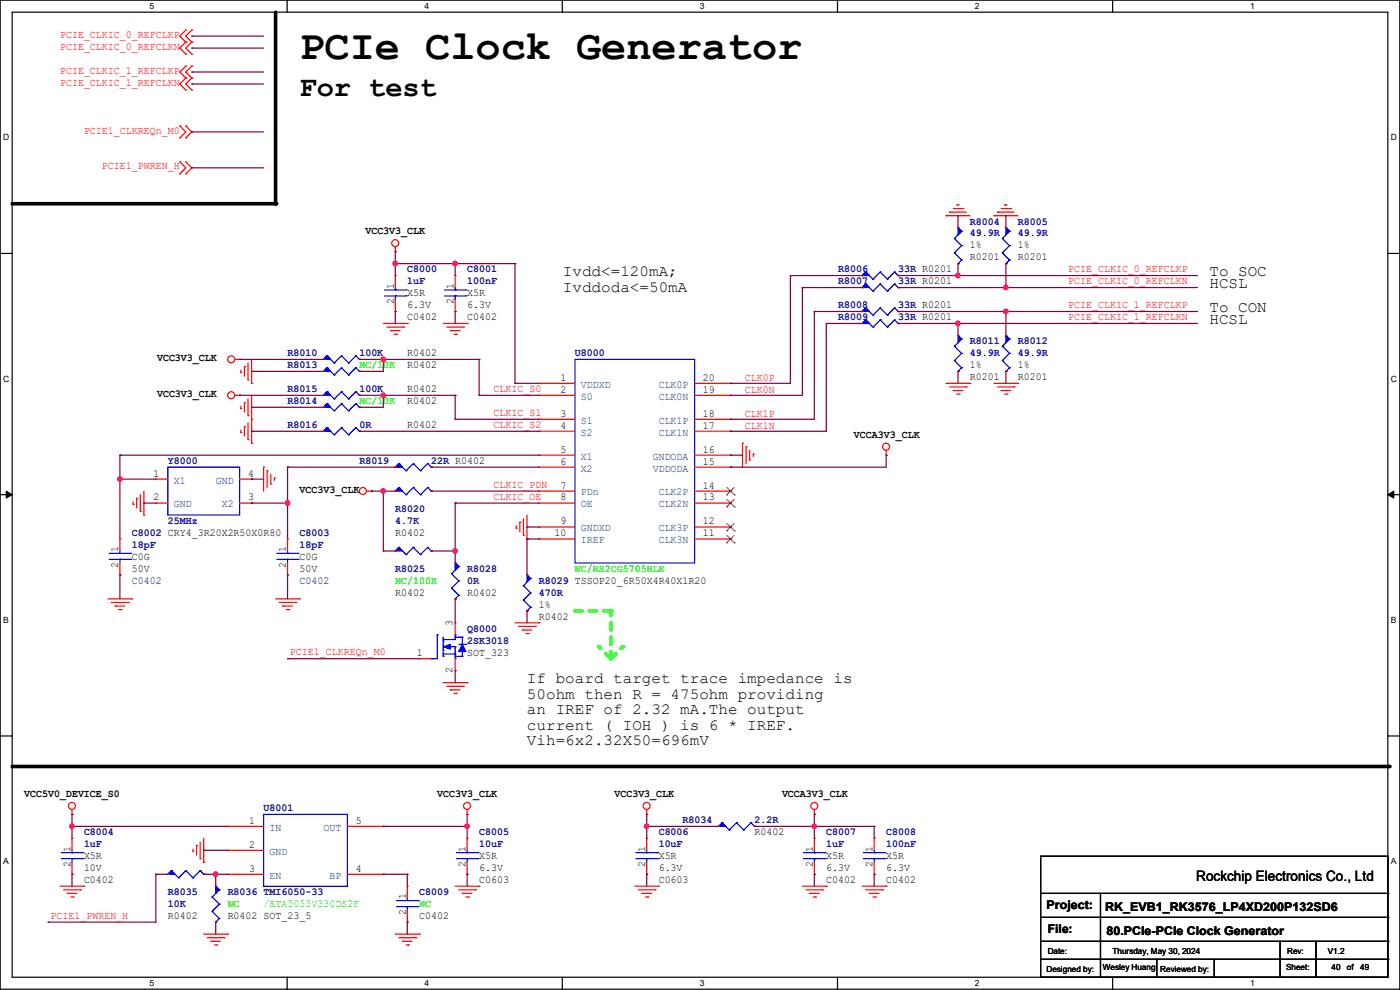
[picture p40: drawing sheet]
<svg xmlns="http://www.w3.org/2000/svg" width="297mm" height="210mm" viewBox="0 0 297 210" stroke-linecap="round" stroke-linejoin="round" font-family="sans-serif">
<defs><g id="words">
<text font-size="8.9" x="63.5" y="12.5">PCIe Clock Generator</text>
<text font-size="6.1" x="63.5" y="20.4">For test</text>
<g font-size="3.3">
<text x="119.4" y="58.5">Ivdd&lt;=120mA;</text>
<text x="256.6" y="58.5">To SOC</text>
<text x="119.4" y="61.8">Ivddoda&lt;=50mA</text>
<text x="256.6" y="61.1">HCSL</text>
<text x="256.6" y="66.2">To CON</text>
<text x="256.6" y="68.7">HCSL</text>
<text x="111.8" y="144.9">If board target trace impedance is</text>
<text x="111.8" y="148.2">50ohm then R = 475ohm providing</text>
<text x="111.8" y="151.5">an IREF of 2.32 mA.The output</text>
<text x="111.8" y="154.8">current ( IOH ) is 6 * IREF.</text>
<text x="111.8" y="158.1">Vih=6x2.32X50=696mV</text>
</g>
<text font-size="3" x="253.8" y="186.9">Rockchip Electronics Co., Ltd</text>
<g font-size="2.5">
<text x="222" y="192.9">Project:</text>
<text x="222.3" y="198">File:</text>
<text x="234.5" y="193.2">RK_EVB1_RK3576_LP4XD200P132SD6</text>
<text x="234.7" y="198.2">80.PCIe-PCIe Clock Generator</text>
</g>
<g font-size="2.3" fill="#f00">
<text x="12.7" y="8">PCIE_CLKIC_0_REFCLKP</text>
<text x="12.7" y="10.5">PCIE_CLKIC_0_REFCLKN</text>
<text x="12.7" y="15.6">PCIE_CLKIC_1_REFCLKP</text>
<text x="12.7" y="18.2">PCIE_CLKIC_1_REFCLKN</text>
<text x="17.8" y="28.3">PCIE1_CLKREQn_M0</text>
<text x="21.6" y="35.9">PCIE1_PWREN_H</text>
<text x="226.6" y="57.7">PCIE_CLKIC_0_REFCLKP</text>
<text x="226.6" y="60.3">PCIE_CLKIC_0_REFCLKN</text>
<text x="226.6" y="65.4">PCIE_CLKIC_1_REFCLKP</text>
<text x="226.6" y="67.9">PCIE_CLKIC_1_REFCLKN</text>
<text x="104.7" y="83.1">CLKIC_S0</text>
<text x="158" y="80.8">CLK0P</text>
<text x="158" y="83.4">CLK0N</text>
<text x="104.7" y="88.2">CLKIC_S1</text>
<text x="158" y="88.4">CLK1P</text>
<text x="104.7" y="90.8">CLKIC_S2</text>
<text x="158" y="91">CLK1N</text>
<text x="104.7" y="106">CLKIC_OE</text>
<text x="104.7" y="103.5">CLKIC_PDN</text>
<text x="61.5" y="139">PCIE1_CLKREQn_M0</text>
<text x="10.7" y="194.9">PCIE1_PWREN_H</text>
</g>
<g font-size="2.3" fill="#000080">
<text x="205.8" y="47.6">R8004</text>
<text x="215.9" y="47.6">R8005</text>
<text x="205.8" y="50.2">49.9R</text>
<text x="215.9" y="50.2">49.9R</text>
<text x="86.4" y="57.8">C8000</text>
<text x="99.1" y="57.8">C8001</text>
<text x="177.8" y="57.8">R8006</text>
<text x="190.5" y="57.8">33R R0201</text>
<text x="86.4" y="60.3">1uF</text>
<text x="99.1" y="60.3">100nF</text>
<text x="177.8" y="60.3">R8007</text>
<text x="177.8" y="65.4">R8008</text>
<text x="190.5" y="60.3">33R R0201</text>
<text x="190.5" y="65.4">33R R0201</text>
<text x="177.8" y="67.9">R8009</text>
<text x="190.5" y="67.9">33R R0201</text>
<text x="61" y="75.6">R8010</text>
<text x="76.2" y="75.6">100K</text>
<text x="122" y="75.6">U8000</text>
<text x="205.8" y="73">R8011</text>
<text x="205.8" y="75.6">49.9R</text>
<text x="215.9" y="73">R8012</text>
<text x="215.9" y="75.6">49.9R</text>
<text x="61" y="83.2">R8015</text>
<text x="61" y="78.1">R8013</text>
<text x="76.2" y="83.2">100K</text>
<text x="61" y="85.7">R8014</text>
<text x="61" y="90.8">R8016</text>
<text x="76.2" y="90.8">0R</text>
<text x="35.6" y="98.4">Y8000</text>
<text x="76.2" y="98.4">R8019</text>
<text x="91.5" y="98.4">22R R0402</text>
<text x="28" y="113.7">C8002 CRY4_3R20X2R50X0R80</text>
<text x="35.6" y="111.1">25MHz</text>
<text x="63.5" y="113.7">C8003</text>
<text x="83.9" y="108.6">R8020</text>
<text x="83.9" y="111.1">4.7K</text>
<text x="28" y="116.2">18pF</text>
<text x="63.5" y="116.2">18pF</text>
<text x="28" y="123.8">C0402</text>
<text x="63.5" y="123.8">C0402</text>
<text x="83.9" y="121.3">R8025</text>
<text x="99.1" y="121.3">R8028</text>
<text x="99.1" y="123.8">0R</text>
<text x="114.3" y="123.8">R8029 TSSOP20_6R50X4R40X1R20</text>
<text x="114.3" y="126.4">470R</text>
<text x="99.1" y="134">Q8000</text>
<text x="99.1" y="136.5">2SK3018</text>
<text x="55.9" y="172.1">U8001</text>
<text x="17.8" y="177.2">C8004</text>
<text x="17.8" y="179.7">1uF</text>
<text x="101.6" y="177.2">C8005</text>
<text x="101.6" y="179.7">10uF</text>
<text x="139.7" y="177.2">C8006</text>
<text x="139.7" y="179.7">10uF</text>
<text x="144.8" y="174.6">R8034</text>
<text x="160.1" y="174.6">2.2R</text>
<text x="175.3" y="177.2">C8007</text>
<text x="175.3" y="179.7">1uF</text>
<text x="188" y="177.2">C8008</text>
<text x="188" y="179.7">100nF</text>
<text x="35.6" y="189.9">R8035</text>
<text x="48.3" y="189.9">R8036 TMI6050-33</text>
<text x="88.9" y="189.9">C8009</text>
<text x="35.6" y="192.4">10K</text>
</g>
<g font-size="2.3">
<text x="77.5" y="49.7">VCC3V3_CLK</text>
<text x="205.8" y="52.7">1%</text>
<text x="215.9" y="52.7">1%</text>
<text x="205.8" y="55.2">R0201</text>
<text x="215.9" y="55.2">R0201</text>
<text x="83.5" y="64.6" transform="rotate(-90 83.5 64.6)">2</text>
<text x="83.5" y="61.3" transform="rotate(-90 83.5 61.3)">1</text>
<text x="86.4" y="62.9">X5R</text>
<text x="86.4" y="65.4">6.3V</text>
<text x="96.2" y="64.6" transform="rotate(-90 96.2 64.6)">2</text>
<text x="96.2" y="61.3" transform="rotate(-90 96.2 61.3)">1</text>
<text x="99.1" y="62.9">X5R</text>
<text x="99.1" y="65.4">6.3V</text>
<text x="86.4" y="67.9">C0402</text>
<text x="99.1" y="67.9">C0402</text>
<text x="33.3" y="76.6">VCC3V3_CLK</text>
<text x="86.4" y="75.6">R0402</text>
<text x="86.4" y="83.2">R0402</text>
<text x="86.4" y="78.1">R0402</text>
<text x="118.9" y="80.8">1</text>
<text x="118.9" y="83.3">2</text>
<text x="149.1" y="83.3">19</text>
<text x="149.1" y="80.8">20</text>
<text x="205.8" y="80.6">R0201</text>
<text x="205.8" y="78.1">1%</text>
<text x="215.9" y="80.6">R0201</text>
<text x="215.9" y="78.1">1%</text>
<text x="33.3" y="84.2">VCC3V3_CLK</text>
<text x="86.4" y="85.7">R0402</text>
<text x="118.9" y="88.4">3</text>
<text x="149.1" y="88.4">18</text>
<text x="86.4" y="90.8">R0402</text>
<text x="118.9" y="90.9">4</text>
<text x="149.1" y="90.9">17</text>
<text x="181.1" y="92.8">VCCA3V3_CLK</text>
<text x="32.6" y="101.1">1</text>
<text x="52.6" y="101.1">4</text>
<text x="118.9" y="96">5</text>
<text x="118.9" y="98.6">6</text>
<text x="149.1" y="98.6">15</text>
<text x="149.1" y="96">16</text>
<text x="32.6" y="106.2">2</text>
<text x="52.6" y="106.2">3</text>
<text x="63.5" y="104.5">VCC3V3_CLK</text>
<text x="118.9" y="103.6">7</text>
<text x="118.9" y="106.2">8</text>
<text x="149.1" y="106.2">13</text>
<text x="149.1" y="103.6">14</text>
<text x="83.9" y="113.7">R0402</text>
<text x="117.6" y="113.8">10</text>
<text x="118.9" y="111.3">9</text>
<text x="149.1" y="113.8">11</text>
<text x="149.1" y="111.3">12</text>
<text x="25.1" y="117.1" transform="rotate(-90 25.1 117.1)">1</text>
<text x="28" y="118.7">C0G</text>
<text x="60.7" y="117.1" transform="rotate(-90 60.7 117.1)">1</text>
<text x="63.5" y="118.7">C0G</text>
<text x="25.1" y="120.4" transform="rotate(-90 25.1 120.4)">2</text>
<text x="28" y="121.3">50V</text>
<text x="60.7" y="120.4" transform="rotate(-90 60.7 120.4)">2</text>
<text x="63.5" y="121.3">50V</text>
<text x="83.9" y="126.4">R0402</text>
<text x="99.1" y="126.4">R0402</text>
<text x="114.3" y="131.4">R0402</text>
<text x="114.3" y="128.9">1%</text>
<text x="96" y="132.9" transform="rotate(-90 96 132.9)">3</text>
<text x="88.4" y="139.2">1</text>
<text x="96" y="142.8" transform="rotate(-90 96 142.8)">2</text>
<text x="99.1" y="139.1">SOT_323</text>
<text x="5.1" y="169">VCC5V0_DEVICE_S0</text>
<text x="92.8" y="169">VCC3V3_CLK</text>
<text x="130.3" y="169">VCC3V3_CLK</text>
<text x="165.9" y="169">VCCA3V3_CLK</text>
<text x="52.9" y="174.8">1</text>
<text x="52.9" y="179.8">2</text>
<text x="75.5" y="174.8">5</text>
<text x="160.1" y="177.2">R0402</text>
<text x="14.9" y="183.9" transform="rotate(-90 14.9 183.9)">2</text>
<text x="14.9" y="180.6" transform="rotate(-90 14.9 180.6)">1</text>
<text x="17.8" y="182.2">X5R</text>
<text x="17.8" y="184.8">10V</text>
<text x="52.9" y="184.9">3</text>
<text x="75.5" y="184.9">4</text>
<text x="98.8" y="183.9" transform="rotate(-90 98.8 183.9)">2</text>
<text x="98.8" y="180.6" transform="rotate(-90 98.8 180.6)">1</text>
<text x="101.6" y="182.2">X5R</text>
<text x="101.6" y="184.8">6.3V</text>
<text x="136.9" y="183.9" transform="rotate(-90 136.9 183.9)">2</text>
<text x="136.9" y="180.6" transform="rotate(-90 136.9 180.6)">1</text>
<text x="139.7" y="182.2">X5R</text>
<text x="139.7" y="184.8">6.3V</text>
<text x="172.4" y="183.9" transform="rotate(-90 172.4 183.9)">2</text>
<text x="172.4" y="180.6" transform="rotate(-90 172.4 180.6)">1</text>
<text x="175.3" y="182.2">X5R</text>
<text x="175.3" y="184.8">6.3V</text>
<text x="185.1" y="183.9" transform="rotate(-90 185.1 183.9)">2</text>
<text x="185.1" y="180.6" transform="rotate(-90 185.1 180.6)">1</text>
<text x="188" y="182.2">X5R</text>
<text x="188" y="184.8">6.3V</text>
<text x="17.8" y="187.3">C0402</text>
<text x="86.1" y="190.8" transform="rotate(-90 86.1 190.8)">1</text>
<text x="101.6" y="187.3">C0603</text>
<text x="139.7" y="187.3">C0603</text>
<text x="175.3" y="187.3">C0402</text>
<text x="188" y="187.3">C0402</text>
<text x="35.6" y="194.9">R0402</text>
<text x="48.3" y="194.9">R0402 SOT_23_5</text>
<text x="86.1" y="194.1" transform="rotate(-90 86.1 194.1)">2</text>
<text x="88.9" y="194.9">C0402</text>
</g>
<g font-size="2.3" fill="#0f0">
<text x="76.2" y="78.1">NC/10K</text>
<text x="76.2" y="85.7">NC/10K</text>
<text x="83.9" y="123.8">NC/100K</text>
<text x="122" y="121.3">NC/RS2CG5705BLE</text>
<text x="48.3" y="192.4">NC</text>
<text x="55.9" y="192.4">/ETA5055V330DS2F</text>
<text x="88.9" y="192.4">NC</text>
</g>
<g font-size="2.3" fill="#004080">
<text x="123.2" y="82.3">VDDXD</text>
<text x="139.7" y="82.3">CLK0P</text>
<text x="123.2" y="84.8">S0</text>
<text x="123.2" y="89.9">S1</text>
<text x="139.7" y="89.9">CLK1P</text>
<text x="139.7" y="84.8">CLK0N</text>
<text x="123.2" y="92.4">S2</text>
<text x="139.7" y="92.4">CLK1N</text>
<text x="123.2" y="97.5">X1</text>
<text x="123.2" y="100">X2</text>
<text x="138.5" y="100">VDDODA</text>
<text x="138.5" y="97.5">GNDODA</text>
<text x="36.9" y="102.6">X1</text>
<text x="36.9" y="107.7">GND</text>
<text x="45.8" y="102.6">GND</text>
<text x="47" y="107.7">X2</text>
<text x="123.2" y="105.1">PDn</text>
<text x="123.2" y="107.7">OE</text>
<text x="139.7" y="107.7">CLK2N</text>
<text x="139.7" y="105.1">CLK2P</text>
<text x="123.2" y="112.7">GNDXD</text>
<text x="139.7" y="112.7">CLK3P</text>
<text x="123.2" y="115.3">IREF</text>
<text x="139.7" y="115.3">CLK3N</text>
<text x="57.2" y="176.2">IN</text>
<text x="68.6" y="176.2">OUT</text>
<text x="57.2" y="181.3">GND</text>
<text x="57.2" y="186.4">EN</text>
<text x="69.9" y="186.4">BP</text>
</g>
<g font-size="1.8">
<text x="31.7" y="1.9">5</text>
<text x="90.1" y="1.9">4</text>
<text x="148.5" y="1.9">3</text>
<text x="206.8" y="1.9">2</text>
<text x="265.2" y="1.9">1</text>
<text x=".7" y="29.8">D</text>
<text x="295.1" y="29.8">D</text>
<text x=".7" y="80.9">C</text>
<text x="295.1" y="80.9">C</text>
<text x=".7" y="132.1">B</text>
<text x="295.1" y="132.1">B</text>
<text x=".7" y="183.3">A</text>
<text x="295.1" y="183.3">A</text>
<text x="222.3" y="202.3">Date:</text>
<text x="236" y="202.3">Thursday, May 30, 2024</text>
<text x="273.1" y="202.3">Rev:</text>
<text x="281.7" y="202.3">V1.2</text>
<text x="31.7" y="209.2">5</text>
<text x="90.1" y="209.2">4</text>
<text x="148.5" y="209.2">3</text>
<text x="206.8" y="209.2">2</text>
<text x="222" y="206.1">Designed by:</text>
<text x="234" y="205.9">Wesley Huang</text>
<text x="246.2" y="206.1">Reviewed by:</text>
<text x="265.2" y="209.2">1</text>
<text x="272.8" y="205.9">Sheet:</text>
<text x="282.5" y="205.9">40</text>
<text x="285.7" y="205.9">of</text>
<text x="288.6" y="205.9">49</text>
</g>
</g></defs>
<path d="M0 0h297v209.8h-297zM2.6 2.6h291.8v204.7h-291.8z" fill="none" stroke="#000" stroke-width=".25"/>
<g fill="#fff">
<path d="M31.7 .3h1v2h-1z"/>
<path d="M31.7 207.6h1v1.9h-1z"/>
</g>
<path d="M60.9 0v2.6M60.9 207.3v2.5" fill="none" stroke="#000" stroke-width=".25"/>
<g fill="#fff">
<path d="M90.1 .3h1v2h-1z"/>
<path d="M90.1 207.6h1v1.9h-1z"/>
</g>
<path d="M119.3 0v2.6M119.3 207.3v2.5" fill="none" stroke="#000" stroke-width=".25"/>
<g fill="#fff">
<path d="M148.5 .3h.9v2h-.9z"/>
<path d="M148.5 207.6h.9v1.9h-.9z"/>
</g>
<path d="M177.7 0v2.6M177.7 207.3v2.5" fill="none" stroke="#000" stroke-width=".25"/>
<g fill="#fff">
<path d="M206.8 .3h1v2h-1z"/>
<path d="M206.8 207.6h1v1.9h-1z"/>
</g>
<path d="M236.1 0v2.6M236.1 207.3v2.5" fill="none" stroke="#000" stroke-width=".25"/>
<g fill="#fff">
<path d="M265.2 .3h1v2h-1z"/>
<path d="M265.2 207.6h1v1.9h-1z"/>
<path d="M.7 28.2h1.2v1.9h-1.2z"/>
<path d="M295.1 28.2h1.2v1.9h-1.2z"/>
<path d="M.7 79.3h1.2v2h-1.2z"/>
<path d="M295.1 79.3h1.2v2h-1.2z"/>
</g>
<path d="M0 53.8h2.6M294.4 53.8h2.6" fill="none" stroke="#000" stroke-width=".25"/>
<g fill="#fff">
<path d="M.7 130.5h1.2v2h-1.2z"/>
<path d="M295.1 130.5h1.1v2h-1.1z"/>
</g>
<path d="M0 104.9h2.6M294.4 104.9h2.6" fill="none" stroke="#000" stroke-width=".25"/>
<path d="M1.3 104.2l1.3 .7-1.3 .8zM294.4 104.9l1.3-.7v1.5z" fill="#000" stroke="#000" stroke-width=".21"/>
<g fill="#fff">
<path d="M.7 181.7h1.2v2h-1.2z"/>
<path d="M295.1 181.7h1.1v2h-1.1z"/>
</g>
<path d="M0 156.1h2.6M294.4 156.1h2.6" fill="none" stroke="#000" stroke-width=".25"/>
<path d="M2.6 162.6h292.1" fill="none" stroke="#000" stroke-width=".76"/>
<circle cx="294.7" cy="162.6" r=".38" fill="#000"/>
<path d="M122 129.6h7.6" fill="none" stroke="#0f0" stroke-width=".76" stroke-dasharray="1.5 1.5"/>
<circle cx="129.6" cy="129.6" r=".38" fill="#0f0" stroke-dasharray="1.5 1.5"/>
<path d="M129.6 139.7l-2.6-2.5" fill="none" stroke="#0f0" stroke-width=".76" stroke-dasharray="1.5 1.5"/>
<circle cx="127" cy="137.2" r=".38" fill="#0f0" stroke-dasharray="1.5 1.5"/>
<path d="M129.6 139.7l2.5-2.5" fill="none" stroke="#0f0" stroke-width=".76" stroke-dasharray="1.5 1.5"/>
<circle cx="132.1" cy="137.2" r=".38" fill="#0f0" stroke-dasharray="1.5 1.5"/>
<path d="M129.6 139.7v-10.1" fill="none" stroke="#0f0" stroke-width=".76" stroke-dasharray="1.5 1.5"/>
<circle cx="129.6" cy="129.6" r=".38" fill="#0f0" stroke-dasharray="1.5 1.5"/>
<path d="M58.5 2.6v40.6h-55.9" fill="none" stroke="#000" stroke-width=".76"/>
<circle cx="58.5" cy="43.2" r=".38" fill="#000"/>
<g fill="none" stroke="#f00" stroke-width=".25">
<path d="M39.4 8.9h.1M39.4 6.4h.1M39.4 11.5h.1M39.4 16.6h.1M39.4 14h.1M39.4 19.1h.1M39.4 6.4l-1.3 1.3 1.3 1.2M39.4 8.9l-1.3 1.3 1.3 1.3M39.4 14l-1.3 1.3 1.3 1.3M39.4 16.6l-1.3 1.2 1.3 1.3M40.7 8.9h.1M40.7 6.4h.1"/>
<path d="M40.7 11.5h.1M40.7 16.6h.1M40.7 14h.1M40.7 19.1h.1M40.7 6.4l-1.3 1.3 1.3 1.2M40.7 8.9l-1.3 1.3 1.3 1.3M40.7 14l-1.3 1.3 1.3 1.3M40.7 16.6l-1.3 1.2 1.3 1.3M38.1 29.3h.1M38.1 26.7h.1M38.1 36.9h.1M38.1 34.3h.1"/>
<path d="M38.1 26.7l1.3 1.3-1.3 1.3M38.1 34.3l1.3 1.3-1.3 1.3M39.4 26.7h.1M39.4 29.3h.1M39.4 34.3h.1M39.4 36.9h.1M39.4 26.7l1.3 1.3-1.3 1.3M39.4 34.3l1.3 1.3-1.3 1.3M83.9 53.4h.1M83.9 58.5h.1M83.9 52.4v1M83.9 58.5v2.5"/>
<path d="M96.6 58.5h.1M96.6 58.5v2.5M182.9 58.5h.1M190.5 58.5h.1M200.7 45.8h.1M200.7 45.8h5.1M201.5 45h.1M201.5 45h3.5M202.2 44.2h2.1M203 43.5h.1M203 43.5h.5M203.2 48.3h.1"/>
<path d="M203.2 55.9h.1M204.3 44.2h.1M210.9 45.8h.1M210.9 45.8h5M211.6 45h.1M211.6 45h3.6M212.4 44.2h2M213.1 43.5h.1M213.1 43.5h.6M213.4 48.3h.1M213.4 55.9h.1M214.4 44.2h.1"/>
<path d="M49.8 76.2h1M50.8 76.2h.1M51.1 79h.1M51.1 78.5v.5M51.9 77.8h.1M51.9 77.8v2M52.6 77v3.6M53.4 76.2v5.1M68.6 78.8h.1M68.6 76.2h.1M76.2 78.8h.1M76.2 76.2h.1"/>
<path d="M81.3 68.6h5.1M82.1 69.4h3.5M82.8 70.1h.1M82.8 70.1h2.1M83.6 70.9h.5M83.9 66.1h.1M83.9 63.5v2.6M84.1 70.9h.1M85.6 69.4h.1M86.4 68.6h.1M94 68.6h5.1M94.8 69.4h3.5"/>
<path d="M95.5 70.1h.1M95.5 70.1h2.1M96.3 70.9h.5M96.6 66.1h.1M96.6 63.5v2.6M96.8 70.9h.1M98.3 69.4h.1M99.1 68.6h.1M182.9 61h.1M182.9 66.1h.1M182.9 68.6h.1M190.5 61h.1"/>
<path d="M190.5 66.1h.1M190.5 68.6h.1M203.2 71.2h.1M203.2 78.8h.1M213.4 71.2h.1M213.4 78.8h.1M49.8 83.9h1M50.8 83.9h.1M51.1 86.7h.1M51.1 91.7h.1M51.1 86.1v.6M51.1 91.2v.5"/>
<path d="M51.9 85.4h.1M51.9 90.5h.1M51.9 85.4v2M51.9 90.5v2M52.6 80.6h.1M52.6 88.2h.1M52.6 93.3h.1M52.6 84.6v3.6M52.6 89.7v3.6M53.4 81.3h.1M53.4 88.9h.1M53.4 94h.1"/>
<path d="M53.4 83.9v10.1M55.9 99.1h.1M55.9 99.1v5.1M56.7 99.9h.1M56.7 99.9v3.5M68.6 83.9h.1M68.6 91.5h.1M68.6 86.4h.1M76.2 83.9h.1M76.2 91.5h.1M76.2 86.4h.1M83.9 99.1h.1"/>
<path d="M91.5 99.1h.1M114.3 81.3h.1M114.3 83.9h.1M114.3 88.9h.1M114.3 91.5h.1M114.3 96.6h.1M114.3 99.1h.1M114.3 83.9h7.7M114.3 81.3h7.7M114.3 88.9h7.7M114.3 91.5h7.7M114.3 96.6h7.7"/>
<path d="M114.3 99.1h7.7M147.4 83.9h7.6M147.4 81.3h7.6M147.4 88.9h7.6M147.4 91.5h7.6M147.4 96.6h7.6M147.4 99.1h7.6M155 99.1h.1M155 96.6h.1M155 91.5h.1M155 88.9h.1M155 83.9h.1"/>
<path d="M155 81.3h.1M157.5 94h.1M157.5 94v5.1M158.3 94.8h.1M158.3 94.8v3.5M159 97.6h.1M159 95.5v2.1M159.8 96.3h.1M159.8 96.3v.5M188 96.6h.1M188 95.5v1.1M200.7 81.3h5.1"/>
<path d="M201.5 82.1h3.5M202.2 82.8h.1M202.2 82.8h2.1M203 83.6h.5M203.5 83.6h.1M205 82.1h.1M205.8 81.3h.1M210.9 81.3h5M211.6 82.1h3.6M212.4 82.8h.1M212.4 82.8h2M213.1 83.6h.6"/>
<path d="M213.7 83.6h.1M215.2 82.1h.1M215.9 81.3h.1M25.4 114.3h.1M25.4 114.3v2.6M25.4 119.4v2.6M28.2 107h.1M28.2 106.5v.5M29 105.7h.1M29 105.7v2M29.8 108.5h.1M29.8 104.9v3.6"/>
<path d="M30.5 109.3h.1M30.5 104.2v5.1M33.1 101.6h.1M33.1 106.7h.1M33.1 106.7h2.5M33.1 101.6h2.5M50.8 106.7h2.6M50.8 101.6h2.6M53.4 106.7h.1M53.4 101.6h.1M57.4 102.7h.1M57.4 100.6v2.1"/>
<path d="M58.2 101.4h.1M58.2 101.4v.5M61 114.3h.1M61 114.3v2.6M61 119.4v2.6M77.8 104.2h1M78.8 104.2h.1M83.9 104.2h.1M83.9 116.9h.1M91.5 104.2h.1M91.5 116.9h.1M96.6 119.4h.1"/>
<path d="M109.5 112.1h.1M109.5 111.5v.6M110.3 110.8h.1M110.3 110.8v2M111 113.6h.1M111 110v3.6M111.8 114.3h.1M111.8 109.3v5M114.3 104.2h.1M114.3 106.7h.1M114.3 111.8h.1M114.3 114.3h.1"/>
<path d="M114.3 104.2h7.7M114.3 106.7h7.7M114.3 111.8h7.7M114.3 114.3h7.7M147.4 104.2h7.6M147.4 106.7h7.6M147.4 111.8h7.6M147.4 114.3h7.6M155 114.3h.1M155 111.8h.1M155 106.7h.1M155 104.2h.1"/>
<path d="M22.9 127h5.1M23.7 127.8h3.5M24.4 128.6h.1M24.4 128.6h2.1M25.2 129.3h.5M25.4 122h.1M25.7 129.3h.1M27.2 127.8h.1M28 127h.1M58.5 127h5M59.2 127.8h3.6M60 128.6h.1"/>
<path d="M60 128.6h2M60.7 129.3h.6M61 122h.1M61.3 129.3h.1M62.8 127.8h.1M63.5 127h.1M88.9 139.7h.1M88.9 139.7h2.6M96.6 127h.1M96.6 132.1h.1M96.6 132.1v2.6M96.6 139.7v2.6"/>
<path d="M109.3 132.1h5M110 132.9h3.6M110.8 133.6h.1M110.8 133.6h2M111.5 134.4h.6M111.8 122h.1M111.8 129.6h.1M112.1 134.4h.1M113.6 132.9h.1M114.3 132.1h.1M94 144.8h5.1M94.8 145.6h3.5"/>
<path d="M95.5 146.3h.1M95.5 146.3h2.1M96.3 147.1h.5M96.6 142.3h.1M96.8 147.1h.1M98.3 145.6h.1M99.1 144.8h.1M15.3 172.8h.1M15.3 177.8h.1M15.3 171.7v1.1M15.3 177.8v2.6M41.7 179.4h.1"/>
<path d="M41.7 179.4v2M42.5 178.6v3.6M43.2 177.8v5.1M48.3 175.3h.1M48.3 175.3h7.6M73.7 175.3h7.6M81.3 175.3h.1M99.1 172.8h.1M99.1 177.8h.1M99.1 171.7v1.1M99.1 177.8v2.6M137.2 172.8h.1"/>
<path d="M137.2 177.8h.1M137.2 171.7v1.1M137.2 177.8v2.6M152.4 175.3h.1M160.1 175.3h.1M172.8 172.8h.1M172.8 177.8h.1M172.8 171.7v1.1M172.8 177.8v2.6M185.5 177.8h.1M185.5 177.8v2.6M12.7 188h5.1"/>
<path d="M13.5 188.8h3.6M14.3 189.5h.1M14.3 189.5h2M15 190.3h.5M15.3 185.5h.1M15.3 182.9v2.6M15.5 190.3h.1M17.1 188.8h.1M17.8 188h.1M35.6 185.5h.1M40.9 180.6h.1M40.9 180.1v.5"/>
<path d="M42.5 182.2h.1M43.2 182.9h.1M43.2 185.5h.1M43.2 198.2h5.1M44 198.9h3.5M44.7 199.7h.1M44.7 199.7h2.1M45.8 188h.1M45.8 195.6h.1M47.5 198.9h.1M48.3 198.2h.1M48.3 180.4h.1"/>
<path d="M48.3 185.5h.1M48.3 180.4h7.6M48.3 185.5h7.6M73.7 185.5h7.6M81.3 185.5h.1M83.9 198.2h5M84.6 198.9h3.6M85.4 199.7h.1M85.4 199.7h2M86.4 188h.1M86.4 195.6h.1M86.4 188v2.5"/>
<path d="M86.4 193.1v2.5M88.2 198.9h.1M88.9 198.2h.1M96.6 188h5M97.3 188.8h3.6M98.1 189.5h.1M98.1 189.5h2M98.8 190.3h.6M99.1 185.5h.1M99.1 182.9v2.6M99.4 190.3h.1M100.9 188.8h.1"/>
<path d="M101.6 188h.1M134.7 188h5M135.4 188.8h3.6M136.2 189.5h.1M136.2 189.5h2M136.9 190.3h.6M137.2 185.5h.1M137.2 182.9v2.6M137.5 190.3h.1M139 188.8h.1M139.7 188h.1M170.2 188h5.1"/>
<path d="M171 188.8h3.5M171.7 189.5h.1M171.7 189.5h2.1M172.5 190.3h.5M172.8 185.5h.1M172.8 182.9v2.6M173 190.3h.1M174.5 188.8h.1M175.3 188h.1M182.9 188h5.1M183.7 188.8h3.5M184.4 189.5h.1"/>
<path d="M184.4 189.5h2.1M185.2 190.3h.5M185.5 185.5h.1M185.5 182.9v2.6M185.7 190.3h.1M187.2 188.8h.1M188 188h.1M45.5 200.4h.5M46 200.4h.1M86.1 200.4h.6M86.7 200.4h.1"/>
<circle cx="83.8" cy="51.6" r=".74"/>
<circle cx="49" cy="76.2" r=".74"/>
<circle cx="49" cy="83.8" r=".74"/>
<circle cx="188" cy="94.8" r=".74"/>
<circle cx="77" cy="104.2" r=".74"/>
<circle cx="15.3" cy="171" r=".74"/>
<circle cx="99.1" cy="171" r=".74"/>
<circle cx="137.2" cy="171" r=".74"/>
<circle cx="172.7" cy="171" r=".74"/>
</g>
<g fill="none" stroke="#000" stroke-width=".25">
<path d="M220.8 181.7h73.6v25.6h-73.6zM220.8 189.5h73.6M220.8 194.6h73.6M220.8 199.7h73.6M233.5 189.5v17.8M271.6 199.7v7.6M279.2 199.7v7.6M294.4 189.5h.1M294.4 194.6h.1M294.4 199.7h.1M220.8 203.5h73.6M233.5 207.3h.1"/>
<path d="M245.4 207.3h.1M245.4 203.5v3.8M257.6 207.3h.1M257.6 203.5v3.8M271.6 207.3h.1M279.2 207.3h.1M294.4 203.5h.1"/>
</g>
<g fill="none" stroke="#00f" stroke-width=".25">
<path d="M183.7 57.7h.1M183.7 57.7l-.8 .8M183.7 57.7l1.5 1.5M185.2 59.2h.1M186.7 57.7h.1M186.7 57.7l-1.5 1.5M186.7 57.7l1.6 1.5M188.3 59.2h.1M189.8 57.7h.1M189.8 57.7l.7 .8M189.8 57.7l-1.5 1.5M190.5 58.5h.1"/>
<path d="M202.5 50.6h.1M202.5 53.6h.1M202.5 50.6l1.5 1.5M202.5 53.6l1.5 1.6M203.2 55.9h.1M203.2 48.3l.8 .8M204 49.1h.1M204 52.1h.1M204 55.2h.1M204 49.1l-1.5 1.5M204 52.1l-1.5 1.5M204 55.2l-.8 .7"/>
<path d="M212.6 50.6h.1M212.6 53.6h.1M212.6 50.6l1.6 1.5M212.6 53.6l1.6 1.6M213.4 55.9h.1M213.4 48.3l.8 .8M214.2 49.1h.1M214.2 52.1h.1M214.2 55.2h.1M214.2 49.1l-1.6 1.5M214.2 52.1l-1.6 1.5M214.2 55.2l-.8 .7"/>
<path d="M69.4 78h.1M69.4 75.5h.1M69.4 78l-.8 .8M69.4 78l1.5 1.5M69.4 75.5l-.8 .7M69.4 75.5l1.5 1.5M70.9 79.5h.1M70.9 77h.1M72.4 78h.1M72.4 75.5h.1M72.4 78l-1.5 1.5M72.4 78l1.6 1.5"/>
<path d="M72.4 75.5l-1.5 1.5M72.4 75.5l1.6 1.5M74 79.5h.1M74 77h.1M75.5 78h.1M75.5 75.5h.1M75.5 78l-1.5 1.5M75.5 78l.7 .8M75.5 75.5l-1.5 1.5M75.5 75.5l.7 .7M76.2 78.8h.1M76.2 76.2h.1"/>
<path d="M81.6 62.8h4.5M81.6 61.5h4.5M83.9 61.5h.1M83.9 62.8h.1M83.9 61v.5M83.9 62.8v.7M86.1 62.8h.1M86.1 61.5h.1M94.3 62.8h4.5M94.3 61.5h4.5M96.6 61.5h.1M96.6 62.8h.1"/>
<path d="M96.6 61v.5M96.6 62.8v.7M98.8 62.8h.1M98.8 61.5h.1M122 76.2h25.4v43.2h-25.4zM183.7 60.2h.1M183.7 65.3h.1M183.7 67.9h.1M183.7 60.2l-.8 .8M183.7 60.2l1.5 1.6M183.7 65.3l-.8 .8M183.7 65.3l1.5 1.5"/>
<path d="M183.7 67.9l-.8 .7M183.7 67.9l1.5 1.5M185.2 61.8h.1M185.2 66.8h.1M185.2 69.4h.1M186.7 60.2h.1M186.7 65.3h.1M186.7 67.9h.1M186.7 60.2l-1.5 1.6M186.7 60.2l1.6 1.6M186.7 65.3l-1.5 1.5M186.7 65.3l1.6 1.5"/>
<path d="M186.7 67.9l-1.5 1.5M186.7 67.9l1.6 1.5M188.3 61.8h.1M188.3 66.8h.1M188.3 69.4h.1M189.8 60.2h.1M189.8 65.3h.1M189.8 67.9h.1M189.8 60.2l-1.5 1.6M189.8 60.2l.7 .8M189.8 65.3l-1.5 1.5M189.8 65.3l.7 .8"/>
<path d="M189.8 67.9l-1.5 1.5M189.8 67.9l.7 .7M190.5 61h.1M190.5 66.1h.1M190.5 68.6h.1M202.5 73.4h.1M202.5 76.5h.1M202.5 73.4l1.5 1.6M202.5 76.5l1.5 1.5M203.2 78.8h.1M203.2 71.2l.8 .7M204 71.9h.1"/>
<path d="M204 75h.1M204 78h.1M204 71.9l-1.5 1.5M204 75l-1.5 1.5M204 78l-.8 .8M212.6 73.4h.1M212.6 76.5h.1M212.6 73.4l1.6 1.6M212.6 76.5l1.6 1.5M213.4 78.8h.1M213.4 71.2l.8 .7M214.2 71.9h.1"/>
<path d="M214.2 75h.1M214.2 78h.1M214.2 71.9l-1.6 1.5M214.2 75l-1.6 1.5M214.2 78l-.8 .8M35.6 99.1h15.2v10.2h-15.2zM69.4 83.1h.1M69.4 90.7h.1M69.4 85.6h.1M69.4 83.1l-.8 .8M69.4 83.1l1.5 1.5M69.4 90.7l-.8 .8"/>
<path d="M69.4 90.7l1.5 1.5M69.4 85.6l-.8 .8M69.4 85.6l1.5 1.6M70.9 84.6h.1M70.9 92.2h.1M70.9 87.2h.1M72.4 83.1h.1M72.4 90.7h.1M72.4 85.6h.1M72.4 83.1l-1.5 1.5M72.4 83.1l1.6 1.5M72.4 90.7l-1.5 1.5"/>
<path d="M72.4 90.7l1.6 1.5M72.4 85.6l-1.5 1.6M72.4 85.6l1.6 1.6M74 84.6h.1M74 92.2h.1M74 87.2h.1M75.5 83.1h.1M75.5 90.7h.1M75.5 85.6h.1M75.5 83.1l-1.5 1.5M75.5 83.1l.7 .8M75.5 90.7l-1.5 1.5"/>
<path d="M75.5 90.7l.7 .8M75.5 85.6l-1.5 1.6M75.5 85.6l.7 .8M76.2 83.9h.1M76.2 91.5h.1M76.2 86.4h.1M84.6 98.3h.1M84.6 98.3l1.5 1.6M84.6 98.3l-.7 .8M86.1 99.9h.1M87.7 98.3h.1M87.7 98.3l-1.6 1.6"/>
<path d="M87.7 98.3l1.5 1.6M89.2 99.9h.1M90.7 98.3h.1M90.7 98.3l.8 .8M90.7 98.3l-1.5 1.6M91.5 99.1h.1M23.2 118.7h4.5M23.2 117.4h4.5M25.4 117.4h.1M25.4 118.7h.1M25.4 116.9v.5M25.4 118.7v.7"/>
<path d="M27.7 118.7h.1M27.7 117.4h.1M58.7 118.7h4.6M58.7 117.4h4.6M61 117.4h.1M61 118.7h.1M61 116.9v.5M61 118.7v.7M63.3 118.7h.1M63.3 117.4h.1M84.6 103.4h.1M84.6 116.1h.1"/>
<path d="M84.6 103.4l-.7 .8M84.6 103.4l1.5 1.5M84.6 116.1l-.7 .8M84.6 116.1l1.5 1.5M86.1 104.9h.1M86.1 117.6h.1M87.7 103.4h.1M87.7 116.1h.1M87.7 103.4l-1.6 1.5M87.7 103.4l1.5 1.5M87.7 116.1l-1.6 1.5M87.7 116.1l1.5 1.5"/>
<path d="M89.2 104.9h.1M89.2 117.6h.1M90.7 103.4h.1M90.7 116.1h.1M90.7 103.4l-1.5 1.5M90.7 103.4l.8 .8M90.7 116.1l-1.5 1.5M90.7 116.1l.8 .8M91.5 104.2h.1M91.5 116.9h.1M96.6 119.4l.7 .8M91.5 139.7h.1"/>
<path d="M92.8 134.7h.1M92.8 134.7v5h-1.3M94 135.7h.1M94 138h.1M94 139.2h.1M94 136.2h.1M94 138.7h2.6M94 137.2h2.6M94 135.2v1M94 136.4v1.6M94 138.2v1M95.8 121.7h.1"/>
<path d="M95.8 124.8h.1M95.8 121.7l1.5 1.5M95.8 124.8l1.5 1.5M96.6 127h.1M96.6 138.7h.1M96.6 137.2h.1M96.6 139.7h.1M96.6 139.2h.1M96.6 134.7h.1M96.6 134.7v1h-2.6M96.6 137.2v2.5M96.6 135.2h1.5"/>
<path d="M96.6 139.2h1.5M97.3 120.2h.1M97.3 123.2h.1M97.3 126.3h.1M97.3 120.2l-1.5 1.5M97.3 123.2l-1.5 1.6M97.3 126.3l-.7 .7M97.3 136.7h1.5M98.1 135.2h.1M98.1 136.7h.1M98.1 139.2h.1M98.1 135.2v1.5"/>
<path d="M98.1 138.2v1M98.8 136.7h.1M111 124.2h.1M111 127.3h.1M111 124.2l1.6 1.6M111 127.3l1.6 1.5M111.8 129.6h.1M111.8 122l.8 .7M112.6 122.7h.1M112.6 125.8h.1M112.6 128.8h.1M112.6 122.7l-1.6 1.5"/>
<path d="M112.6 125.8l-1.6 1.5M112.6 128.8l-.8 .8M55.9 172.8h17.8v15.2h-17.8zM153.2 174.5h.1M153.2 174.5l-.8 .8M153.2 174.5l1.5 1.6M154.7 176.1h.1M156.3 174.5h.1M156.3 174.5l-1.6 1.6M156.3 174.5l1.5 1.6M157.8 176.1h.1M159.3 174.5h.1"/>
<path d="M159.3 174.5l-1.5 1.6M159.3 174.5l.8 .8M160.1 175.3h.1M13 182.2h4.6M13 180.9h4.6M15.3 180.9h.1M15.3 182.2h.1M15.3 180.4v.5M15.3 182.2v.7M17.6 182.2h.1M17.6 180.9h.1M36.4 184.7h.1"/>
<path d="M36.4 184.7l1.5 1.5M36.4 184.7l-.8 .8M37.9 186.2h.1M39.4 184.7h.1M39.4 184.7l1.5 1.5M39.4 184.7l-1.5 1.5M40.9 186.2h.1M42.5 184.7h.1M42.5 184.7l.7 .8M42.5 184.7l-1.6 1.5M43.2 185.5h.1M45 190.3h.1"/>
<path d="M45 193.3h.1M45 190.3l1.5 1.5M45 193.3l1.5 1.6M45.8 195.6h.1M45.8 188l.7 .8M46.5 188.8h.1M46.5 191.8h.1M46.5 194.9h.1M46.5 188.8l-1.5 1.5M46.5 194.9l-.7 .7M46.5 191.8l-1.5 1.5M84.1 192.3h4.6"/>
<path d="M84.1 191.1h4.6M86.4 191.1h.1M86.4 192.3h.1M86.4 190.5v.6M86.4 192.3v.8M88.7 192.3h.1M88.7 191.1h.1M96.8 182.2h4.6M96.8 180.9h4.6M99.1 180.9h.1M99.1 182.2h.1M99.1 180.4v.5"/>
<path d="M99.1 182.2v.7M101.4 182.2h.1M101.4 180.9h.1M134.9 182.2h4.6M134.9 180.9h4.6M137.2 180.9h.1M137.2 182.2h.1M137.2 180.4v.5M137.2 182.2v.7M139.5 182.2h.1M139.5 180.9h.1M170.5 182.2h4.5"/>
<path d="M170.5 180.9h4.5M172.8 180.9h.1M172.8 182.2h.1M172.8 180.4v.5M172.8 182.2v.7M175 182.2h.1M175 180.9h.1M183.2 182.2h4.5M183.2 180.9h4.5M185.5 180.9h.1M185.5 182.2h.1M185.5 180.4v.5"/>
<path d="M185.5 182.2v.7M187.7 182.2h.1M187.7 180.9h.1"/>
</g>
<g fill="#00f" stroke="#00f" stroke-width=".25">
<path d="M213.4 48.3l.8 .8-.8 .7z"/>
<path d="M183.7 60.2l.7 .8h-1.5z"/>
<path d="M203.2 71.2l.8 .7-.8 .8z"/>
<path d="M84.6 103.4l.8 .8h-1.5z"/>
<path d="M69.4 83.1l.7 .8h-1.5z"/>
<path d="M213.4 71.2l.8 .7-.8 .8z"/>
<path d="M111.8 122l.8 .7-.8 .8z"/>
<path d="M45.8 188l.7 .8-.7 .7z"/>
<path d="M203.2 48.3l.8 .8-.8 .7z"/>
<path d="M96.6 119.4l.7 .8-.7 .7z"/>
<path d="M153.2 174.5l.8 .8h-1.6z"/>
<path d="M69.4 78l.7 .8h-1.5z"/>
<path d="M69.4 90.7l.7 .8h-1.5z"/>
<path d="M94 137.2l1.5-.5v1z"/>
<path d="M98.1 136.7l.7 1.5h-1.5z"/>
<path d="M183.7 57.7l.7 .8h-1.5z"/>
<path d="M69.4 85.6l.7 .8h-1.5z"/>
<path d="M182.9 66.1l.8-.8 .7 .8z"/>
<path d="M69.4 75.5l.7 .7h-1.5z"/>
<path d="M182.9 68.6l.8-.7 .7 .7z"/>
<path d="M84.6 98.3l.8 .8h-1.5z"/>
<path d="M84.6 116.1l.8 .8h-1.5z"/>
<path d="M35.6 185.5l.8-.8 .7 .8z"/>
</g>
<g fill="none" stroke="#804000" stroke-width=".21">
<path d="M154.2 115.1h.1M154.2 112.6h.1M154.2 107.5h.1M154.2 105h.1M154.2 113.6l1.6 1.5M154.2 111l1.6 1.6M154.2 106l1.6 1.5M154.2 103.4l1.6 1.6M155.7 113.6l-1.5 1.5M155.7 111l-1.5 1.6M155.7 106l-1.5 1.5M155.7 103.4l-1.5 1.6"/>
<path d="M155.8 115.1h.1M155.8 112.6h.1M155.8 107.5h.1M155.8 105h.1"/>
</g>
<g fill="none" stroke="#800040" stroke-width=".25">
<path d="M40.7 7.7h.1M40.7 10.2h.1M40.7 15.3h.1M40.7 17.8h.1M40.7 7.7h15.2M40.7 10.2h15.2M40.7 15.3h15.2M40.7 17.8h15.2M40.7 28h.1M40.7 35.6h.1M40.7 28h15.2M40.7 35.6h15.2"/>
<path d="M83.9 55.9h.1M83.9 53.4h.1M83.9 53.4v5.1M83.9 55.9h25.4M96.6 55.9h.1M96.6 55.9v2.6M109.3 55.9h.1M109.3 55.9v25.4M167.7 58.5h.1M167.7 58.5h15.2M167.7 58.5v22.8h-12.7M190.5 58.5h.1"/>
<path d="M190.5 58.5h63.5M203.2 45.8h.1M203.2 58.5h.1M203.2 55.9h.1M203.2 45.8v2.5M203.2 55.9v2.6M213.4 45.8h.1M213.4 55.9h.1M213.4 45.8v2.5M213.4 55.9v5.1M50.8 76.2h.1M50.8 76.2h17.8"/>
<path d="M53.4 78.8h.1M53.4 78.8h15.2M76.2 76.2h.1M76.2 78.8h.1M76.2 76.2h25.4M81.3 76.2h.1M81.3 76.2v2.6h-5.1M83.9 66.1h.1M83.9 66.1v2.5M96.6 66.1h.1M96.6 66.1v2.5M101.6 76.2h.1"/>
<path d="M101.6 76.2v7.7M170.2 61h.1M170.2 61h12.7M170.2 61v22.9h-15.2M172.8 66.1h.1M172.8 66.1h10.1M172.8 66.1v22.8h-17.8M175.3 68.6h.1M175.3 68.6h7.6M175.3 68.6v22.9h-20.3M182.9 68.6h.1M190.5 61h.1"/>
<path d="M190.5 66.1h.1M190.5 68.6h.1M190.5 61h63.5M190.5 66.1h63.5M190.5 68.6h63.5M203.2 68.6h.1M203.2 78.8h.1M203.2 68.6v2.6M203.2 78.8v2.5M213.4 61h.1M213.4 66.1h.1M213.4 78.8h.1"/>
<path d="M213.4 66.1v5.1M213.4 78.8v2.5M25.4 96.6h.1M25.4 96.6h88.9M25.4 96.6v17.7M50.8 83.9h.1M50.8 83.9h17.8M53.4 86.4h.1M53.4 91.5h.1M53.4 86.4h15.2M53.4 91.5h15.2M61 99.1h.1"/>
<path d="M61 99.1h22.9M61 99.1v15.2M76.2 83.9h.1M76.2 86.4h.1M76.2 91.5h.1M76.2 83.9h20.4M76.2 91.5h38.1M81.3 83.9h.1M81.3 83.9v2.5h-5.1M91.5 99.1h.1M91.5 99.1h22.8M96.6 83.9h.1"/>
<path d="M96.6 88.9h.1M96.6 83.9v5M96.6 88.9h17.7M101.6 83.9h.1M101.6 83.9h12.7M109.3 81.3h.1M109.3 81.3h5M155 81.3h.1M155 83.9h.1M155 88.9h.1M155 91.5h.1M155 96.6h.1"/>
<path d="M155 99.1h.1M155 96.6h2.5M188 96.6h.1M188 96.6v2.5h-33M25.4 101.6h.1M25.4 101.6h7.7M30.5 106.7h.1M30.5 106.7h2.6M53.4 101.6h.1M53.4 106.7h.1M53.4 101.6h2.5M53.4 106.7h7.6"/>
<path d="M61 106.7h.1M78.8 104.2h.1M78.8 104.2h5.1M81.3 116.9h.1M81.3 104.2h.1M81.3 104.2v12.7M81.3 116.9h2.6M91.5 104.2h.1M91.5 116.9h.1M91.5 104.2h22.8M91.5 116.9h5.1M96.6 106.7h.1"/>
<path d="M96.6 116.9h.1M96.6 106.7v12.7M96.6 106.7h17.7M111.8 111.8h.1M111.8 114.3h.1M111.8 111.8h2.5M111.8 114.3v7.7M111.8 114.3h2.5M25.4 122h.1M25.4 122v5M61 122h.1M61 139.7h.1"/>
<path d="M61 122v5M61 139.7h27.9M96.6 127h.1M96.6 127v5.1M111.8 129.6h.1M111.8 129.6v2.5M96.6 142.3h.1M96.6 142.3v2.5M15.3 172.8h.1M15.3 175.3h.1M15.3 172.8v5M15.3 175.3h33"/>
<path d="M81.3 175.3h.1M81.3 175.3h17.8M99.1 172.8h.1M99.1 175.3h.1M99.1 172.8v5M137.2 172.8h.1M137.2 175.3h.1M137.2 175.3h15.2M137.2 172.8v5M160.1 175.3h.1M160.1 175.3h25.4M172.8 175.3h.1"/>
<path d="M172.8 172.8h.1M172.8 172.8v5M185.5 175.3h.1M185.5 175.3v2.5M10.2 195.6h.1M15.3 185.5h.1M15.3 185.5v2.5M33.1 185.5h.1M33.1 185.5v10.1h-22.9M33.1 185.5h2.5M43.2 180.4h.1M43.2 185.5h.1"/>
<path d="M43.2 180.4h5.1M43.2 185.5h5.1M45.8 185.5h.1M45.8 195.6h.1M45.8 185.5v2.5M45.8 195.6v2.6M81.3 185.5h.1M81.3 185.5h5.1M86.4 185.5h.1M86.4 195.6h.1M86.4 185.5v2.5M86.4 195.6v2.6"/>
<path d="M99.1 185.5h.1M99.1 185.5v2.5M137.2 185.5h.1M137.2 185.5v2.5M172.8 185.5h.1M172.8 185.5v2.5M185.5 185.5h.1M185.5 185.5v2.5"/>
</g>
<g fill="#f0f" stroke="#f0f" stroke-width=".25">
<circle cx="203.2" cy="58.4" r=".49"/>
<circle cx="213.4" cy="61" r=".49"/>
<circle cx="213.4" cy="66.1" r=".49"/>
<circle cx="203.2" cy="68.6" r=".49"/>
<circle cx="15.3" cy="175.3" r=".49"/>
<circle cx="99.1" cy="175.3" r=".49"/>
<circle cx="45.7" cy="185.4" r=".49"/>
<circle cx="83.8" cy="55.9" r=".49"/>
<circle cx="81.3" cy="76.2" r=".49"/>
<circle cx="81.3" cy="83.8" r=".49"/>
<circle cx="25.4" cy="101.6" r=".49"/>
<circle cx="61" cy="106.7" r=".49"/>
<circle cx="137.2" cy="175.3" r=".49"/>
<circle cx="96.5" cy="116.9" r=".49"/>
<circle cx="96.5" cy="55.9" r=".49"/>
<circle cx="172.7" cy="175.3" r=".49"/>
<circle cx="81.3" cy="104.2" r=".49"/>
</g>
<use href="#words"/>
</svg>
